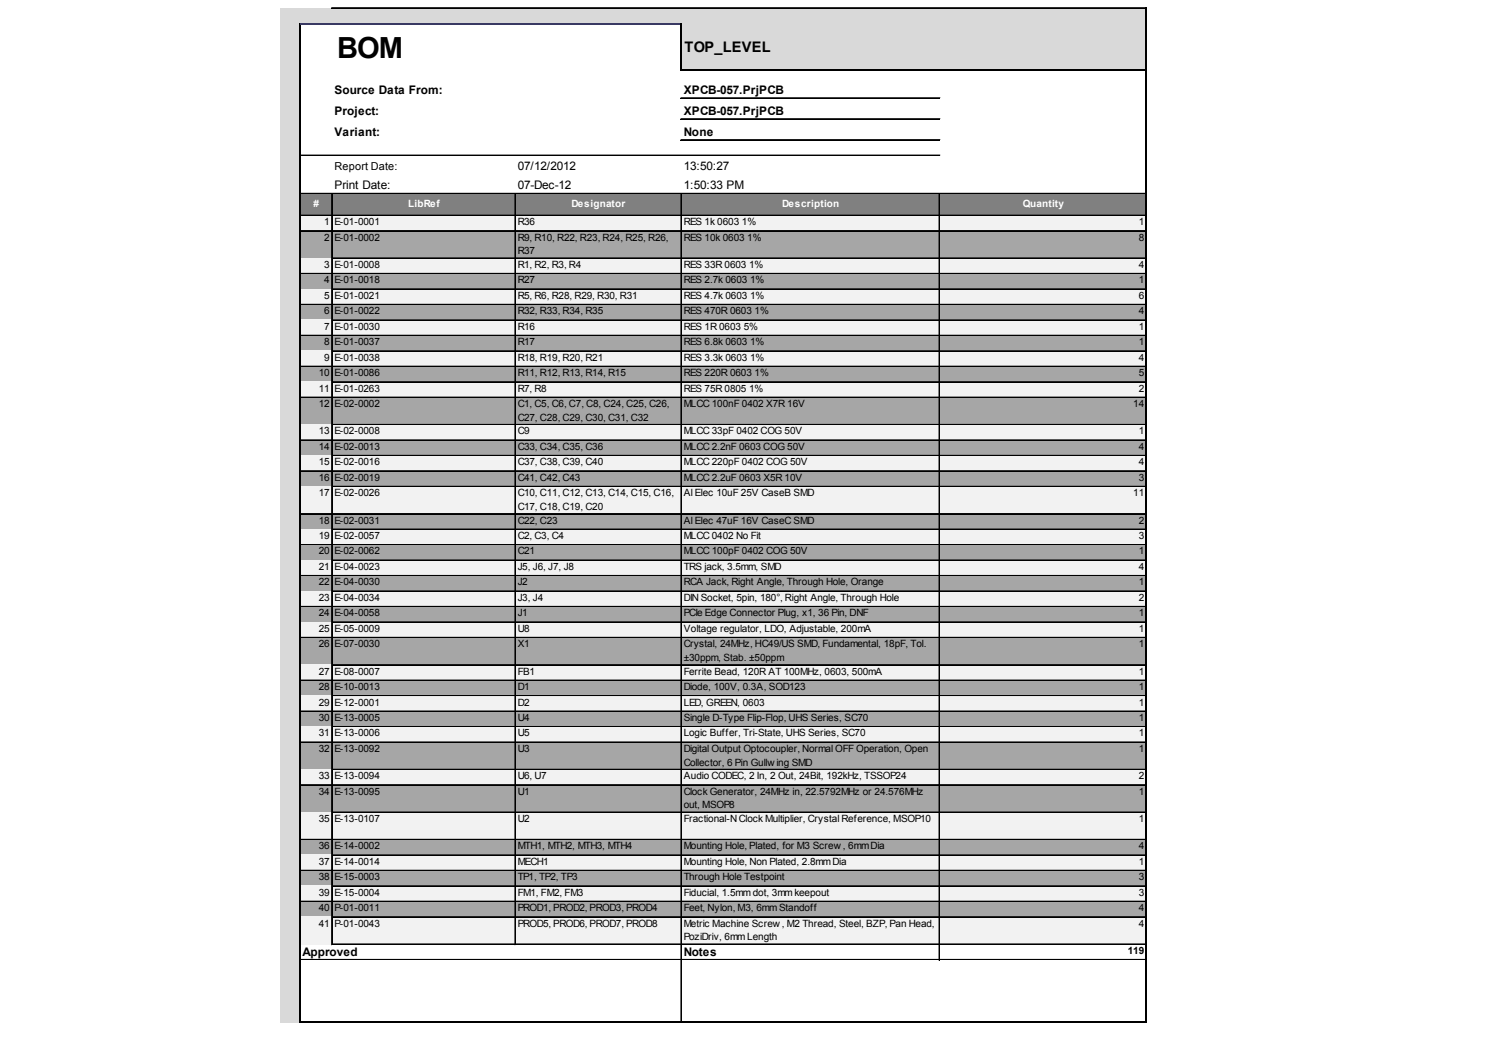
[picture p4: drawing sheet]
<svg xmlns="http://www.w3.org/2000/svg" width="287mm" height="202mm" viewBox="0 0 287 202" stroke-linecap="round" stroke-linejoin="round" font-family="sans-serif">
<defs><g id="words">
<text font-size="5.6" x="64.8" y="11.1">BOM</text>
<text font-size="2.8" x="131.6" y="10">TOP_LEVEL</text>
<g font-size="2.3">
<text x="64.3" y="18">Source Data From:</text>
<text x="64.3" y="22.1">Project:</text>
<text x="131.4" y="18">XPCB-057.PrjPCB</text>
<text x="131.4" y="22.1">XPCB-057.PrjPCB</text>
<text x="64.3" y="26.1">Variant:</text>
<text x="131.4" y="26.1">None</text>
<text x="99.5" y="32.7">07/12/2012</text>
<text x="131.4" y="32.7">13:50:27</text>
<text x="64.3" y="36.4">Print Date:</text>
<text x="99.5" y="36.4">07-Dec-12</text>
<text x="131.4" y="36.4">1:50:33 PM</text>
<text x="58.1" y="183.6">Approved</text>
<text x="131.4" y="183.6">Notes</text>
</g>
<text font-size="2.1" x="64.3" y="32.7">Report Date:</text>
<g font-size="1.9" fill="#fff">
<text x="60.2" y="39.8">#</text>
<text x="78.5" y="39.8">LibRef</text>
<text x="109.9" y="39.8">Designator</text>
<text x="150.4" y="39.8">Description</text>
<text x="196.6" y="39.8">Quantity</text>
</g>
<g font-size="1.9">
<text x="62.3" y="43.3">1</text>
<text x="62.3" y="46.2">2</text>
<text x="64.3" y="43.3">E-01-0001</text>
<text x="64.3" y="46.2">E-01-0002</text>
<text x="99.5" y="43.3">R36</text>
<text x="99.5" y="46.2">R9, R10, R22, R23, R24, R25, R26,</text>
<text x="131.4" y="43.3">RES 1k 0603</text>
<text x="131.4" y="46.2">RES 10k 0603</text>
<text x="142.6" y="43.3">1%</text>
<text x="143.7" y="46.2">1%</text>
<text x="218.9" y="43.3">1</text>
<text x="218.9" y="46.2">8</text>
<text x="62.3" y="51.5">3</text>
<text x="64.3" y="51.5">E-01-0008</text>
<text x="99.5" y="48.8">R37</text>
<text x="99.5" y="51.5">R1, R2, R3, R4</text>
<text x="131.4" y="51.5">RES 33R 0603</text>
<text x="144" y="51.5">1%</text>
<text x="218.9" y="51.5">4</text>
<text x="62.3" y="54.4">4</text>
<text x="62.3" y="57.4">5</text>
<text x="64.3" y="54.4">E-01-0018</text>
<text x="64.3" y="57.4">E-01-0021</text>
<text x="99.5" y="54.4">R27</text>
<text x="99.5" y="57.4">R5, R6, R28, R29, R30, R31</text>
<text x="131.4" y="54.4">RES 2.7k 0603</text>
<text x="131.4" y="57.4">RES 4.7k 0603</text>
<text x="144.2" y="57.4">1%</text>
<text x="144.2" y="54.4">1%</text>
<text x="218.9" y="54.4">1</text>
<text x="218.9" y="57.4">6</text>
<text x="62.3" y="60.4">6</text>
<text x="62.3" y="63.4">7</text>
<text x="64.3" y="60.4">E-01-0022</text>
<text x="64.3" y="63.4">E-01-0030</text>
<text x="99.5" y="60.4">R32, R33, R34, R35</text>
<text x="99.5" y="63.4">R16</text>
<text x="131.4" y="60.4">RES 470R 0603</text>
<text x="131.4" y="63.4">RES 1R 0603</text>
<text x="143" y="63.4">5%</text>
<text x="145.1" y="60.4">1%</text>
<text x="218.9" y="60.4">4</text>
<text x="218.9" y="63.4">1</text>
<text x="62.3" y="66.3">8</text>
<text x="62.3" y="69.3">9</text>
<text x="64.3" y="66.3">E-01-0037</text>
<text x="64.3" y="69.3">E-01-0038</text>
<text x="99.5" y="66.3">R17</text>
<text x="99.5" y="69.3">R18, R19, R20, R21</text>
<text x="131.4" y="66.3">RES 6.8k 0603</text>
<text x="131.4" y="69.3">RES 3.3k 0603</text>
<text x="144.2" y="69.3">1%</text>
<text x="144.2" y="66.3">1%</text>
<text x="218.9" y="66.3">1</text>
<text x="218.9" y="69.3">4</text>
<text x="61.3" y="72.3">10</text>
<text x="61.3" y="75.2">11</text>
<text x="64.3" y="72.3">E-01-0086</text>
<text x="64.3" y="75.2">E-01-0263</text>
<text x="99.5" y="72.3">R11, R12, R13, R14, R15</text>
<text x="99.5" y="75.2">R7, R8</text>
<text x="131.4" y="72.3">RES 220R 0603</text>
<text x="131.4" y="75.2">RES 75R 0805</text>
<text x="144" y="75.2">1%</text>
<text x="145.1" y="72.3">1%</text>
<text x="218.9" y="72.3">5</text>
<text x="218.9" y="75.2">2</text>
<text x="61.3" y="78.2">12</text>
<text x="61.3" y="83.5">13</text>
<text x="64.3" y="78.2">E-02-0002</text>
<text x="64.3" y="83.5">E-02-0008</text>
<text x="99.5" y="78.2">C1, C5, C6, C7, C8, C24, C25, C26,</text>
<text x="99.5" y="80.8">C27, C28, C29, C30, C31, C32</text>
<text x="99.5" y="83.5">C9</text>
<text x="131.4" y="78.2">MLCC 100nF 0402 X7R 16V</text>
<text x="131.4" y="83.5">MLCC 33pF 0402 COG 50V</text>
<text x="217.9" y="78.2">14</text>
<text x="218.9" y="83.5">1</text>
<text x="61.3" y="86.4">14</text>
<text x="61.3" y="89.4">15</text>
<text x="64.3" y="86.4">E-02-0013</text>
<text x="64.3" y="89.4">E-02-0016</text>
<text x="99.5" y="86.4">C33, C34, C35, C36</text>
<text x="99.5" y="89.4">C37, C38, C39, C40</text>
<text x="131.4" y="86.4">MLCC 2.2nF 0603 COG 50V</text>
<text x="131.4" y="89.4">MLCC 220pF 0402 COG 50V</text>
<text x="218.9" y="86.4">4</text>
<text x="218.9" y="89.4">4</text>
<text x="61.3" y="92.4">16</text>
<text x="61.3" y="95.4">17</text>
<text x="64.3" y="92.4">E-02-0019</text>
<text x="64.3" y="95.4">E-02-0026</text>
<text x="99.5" y="92.4">C41, C42, C43</text>
<text x="99.5" y="95.4">C10, C11, C12, C13, C14, C15, C16,</text>
<text x="131.4" y="92.4">MLCC 2.2uF 0603 X5R 10V</text>
<text x="131.4" y="95.4">Al Elec 10uF 25V CaseB SMD</text>
<text x="217.9" y="95.4">11</text>
<text x="218.9" y="92.4">3</text>
<text x="61.3" y="100.6">18</text>
<text x="64.3" y="100.6">E-02-0031</text>
<text x="99.5" y="98">C17, C18, C19, C20</text>
<text x="99.5" y="100.6">C22, C23</text>
<text x="131.4" y="100.6">Al Elec 47uF 16V CaseC SMD</text>
<text x="218.9" y="100.6">2</text>
<text x="61.3" y="103.6">19</text>
<text x="61.3" y="106.5">20</text>
<text x="64.3" y="103.6">E-02-0057</text>
<text x="64.3" y="106.5">E-02-0062</text>
<text x="99.5" y="103.6">C2, C3, C4</text>
<text x="99.5" y="106.5">C21</text>
<text x="131.4" y="103.6">MLCC 0402 No Fit</text>
<text x="131.4" y="106.5">MLCC 100pF 0402 COG 50V</text>
<text x="218.9" y="103.6">3</text>
<text x="218.9" y="106.5">1</text>
<text x="61.3" y="109.5">21</text>
<text x="61.3" y="112.5">22</text>
<text x="64.3" y="109.5">E-04-0023</text>
<text x="64.3" y="112.5">E-04-0030</text>
<text x="99.5" y="109.5">J5, J6, J7, J8</text>
<text x="99.5" y="112.5">J2</text>
<text x="131.4" y="109.5">TRS jack, 3.5mm, SMD</text>
<text x="131.4" y="112.5">RCA Jack, Right Angle, Through Hole, Orange</text>
<text x="218.9" y="109.5">4</text>
<text x="218.9" y="112.5">1</text>
<text x="61.3" y="115.5">23</text>
<text x="61.3" y="118.4">24</text>
<text x="64.3" y="115.5">E-04-0034</text>
<text x="64.3" y="118.4">E-04-0058</text>
<text x="99.5" y="115.5">J3, J4</text>
<text x="99.5" y="118.4">J1</text>
<text x="131.4" y="115.5">DIN Socket, 5pin, 180°, Right Angle, Through Hole</text>
<text x="131.4" y="118.4">PCIe Edge Connector Plug, x1, 36 Pin, DNF</text>
<text x="218.9" y="115.5">2</text>
<text x="218.9" y="118.4">1</text>
<text x="61.3" y="121.4">25</text>
<text x="61.3" y="124.4">26</text>
<text x="64.3" y="121.4">E-05-0009</text>
<text x="64.3" y="124.4">E-07-0030</text>
<text x="99.5" y="121.4">U8</text>
<text x="99.5" y="124.4">X1</text>
<text x="131.4" y="121.4">Voltage regulator, LDO, Adjustable, 200mA</text>
<text x="131.4" y="124.4">Crystal, 24MHz, HC49/US SMD, Fundamental, 18pF, Tol.</text>
<text x="218.9" y="121.4">1</text>
<text x="218.9" y="124.4">1</text>
<text x="61.3" y="129.6">27</text>
<text x="64.3" y="129.6">E-08-0007</text>
<text x="99.5" y="129.6">FB1</text>
<text x="131.4" y="127">±30ppm, Stab. ±50ppm</text>
<text x="131.4" y="129.6">Ferrite Bead, 120R AT 100MHz, 0603, 500mA</text>
<text x="218.9" y="129.6">1</text>
<text x="61.3" y="132.6">28</text>
<text x="61.3" y="135.6">29</text>
<text x="64.3" y="132.6">E-10-0013</text>
<text x="64.3" y="135.6">E-12-0001</text>
<text x="99.5" y="132.6">D1</text>
<text x="99.5" y="135.6">D2</text>
<text x="131.4" y="132.6">Diode, 100V, 0.3A, SOD123</text>
<text x="131.4" y="135.6">LED, GREEN, 0603</text>
<text x="218.9" y="132.6">1</text>
<text x="218.9" y="135.6">1</text>
<text x="61.3" y="138.5">30</text>
<text x="61.3" y="141.5">31</text>
<text x="64.3" y="138.5">E-13-0005</text>
<text x="64.3" y="141.5">E-13-0006</text>
<text x="99.5" y="138.5">U4</text>
<text x="99.5" y="141.5">U5</text>
<text x="131.4" y="138.5">Single D-Type Flip-Flop, UHS Series, SC70</text>
<text x="131.4" y="141.5">Logic Buffer, Tri-State, UHS Series, SC70</text>
<text x="218.9" y="138.5">1</text>
<text x="218.9" y="141.5">1</text>
<text x="61.3" y="144.5">32</text>
<text x="61.3" y="149.7">33</text>
<text x="64.3" y="144.5">E-13-0092</text>
<text x="64.3" y="149.7">E-13-0094</text>
<text x="99.5" y="144.5">U3</text>
<text x="99.5" y="149.7">U6, U7</text>
<text x="131.4" y="144.5">Digital Output Optocoupler, Normal OFF Operation, Open</text>
<text x="131.4" y="147.1">Collector, 6 Pin Gullw ing SMD</text>
<text x="131.4" y="149.7">Audio CODEC, 2 In, 2 Out, 24Bit, 192kHz, TSSOP24</text>
<text x="218.9" y="144.5">1</text>
<text x="218.9" y="149.7">2</text>
<text x="61.3" y="152.7">34</text>
<text x="64.3" y="152.7">E-13-0095</text>
<text x="99.5" y="152.7">U1</text>
<text x="131.4" y="152.7">Clock Generator, 24MHz in, 22.5792MHz or 24.576MHz</text>
<text x="131.4" y="155.3">out, MSOP8</text>
<text x="218.9" y="152.7">1</text>
<text x="61.3" y="157.9">35</text>
<text x="64.3" y="157.9">E-13-0107</text>
<text x="99.5" y="157.9">U2</text>
<text x="131.4" y="157.9">Fractional-NClock Multiplier, Crystal Reference, MSOP10</text>
<text x="218.9" y="157.9">1</text>
<text x="61.3" y="163.2">36</text>
<text x="61.3" y="166.2">37</text>
<text x="64.3" y="163.2">E-14-0002</text>
<text x="64.3" y="166.2">E-14-0014</text>
<text x="99.5" y="163.2">MTH1, MTH2, MTH3, MTH4</text>
<text x="99.5" y="166.2">MECH1</text>
<text x="131.4" y="163.2">Mounting Hole, Plated, for M3 Screw , 6mmDia</text>
<text x="131.4" y="166.2">Mounting Hole, Non Plated, 2.8mmDia</text>
<text x="218.9" y="163.2">4</text>
<text x="218.9" y="166.2">1</text>
<text x="61.3" y="169.1">38</text>
<text x="61.3" y="172.1">39</text>
<text x="64.3" y="169.1">E-15-0003</text>
<text x="64.3" y="172.1">E-15-0004</text>
<text x="99.5" y="169.1">TP1, TP2, TP3</text>
<text x="99.5" y="172.1">FM1, FM2, FM3</text>
<text x="131.4" y="169.1">Through Hole Testpoint</text>
<text x="131.4" y="172.1">Fiducial, 1.5mmdot, 3mmkeepout</text>
<text x="218.9" y="169.1">3</text>
<text x="218.9" y="172.1">3</text>
<text x="61.3" y="175.1">40</text>
<text x="61.3" y="178">41</text>
<text x="64.3" y="175.1">P-01-0011</text>
<text x="64.3" y="178">P-01-0043</text>
<text x="99.5" y="175.1">PROD1, PROD2, PROD3, PROD4</text>
<text x="99.5" y="178">PROD5, PROD6, PROD7, PROD8</text>
<text x="131.4" y="175.1">Feet, Nylon, M3, 6mmStandoff</text>
<text x="131.4" y="178">Metric Machine Screw , M2 Thread, Steel, BZP, Pan Head,</text>
<text x="218.9" y="175.1">4</text>
<text x="218.9" y="178">4</text>
<text x="131.4" y="180.7">PoziDriv, 6mmLength</text>
<text x="216.8" y="183.3">119</text>
</g>
</g></defs>
<g fill="#d9d9d9">
<path d="M53.9 1.6h166.6v3.2h-166.6z"/>
<path d="M53.9 4.6h3.9v8.9h-3.9z"/>
</g>
<path d="M57.6 4.6h73.5v8.9h-73.5z" fill="#fff"/>
<g fill="#d9d9d9">
<path d="M130.9 4.6h89.6v8.9h-89.6z"/>
<path d="M53.9 13.4h3.9v23.9h-3.9z"/>
</g>
<path d="M57.6 13.4h162.9v23.9h-162.9z" fill="#fff"/>
<path d="M53.9 37.1h3.9v4.4h-3.9z" fill="#d9d9d9"/>
<path d="M57.6 37.1h162.9v4.4h-162.9z" fill="#808080"/>
<path d="M53.9 41.3h3.9v3.2h-3.9z" fill="#d9d9d9"/>
<path d="M57.6 41.3h162.9v3.2h-162.9z" fill="#f2f2f2"/>
<path d="M53.9 44.3h3.9v5.4h-3.9z" fill="#d9d9d9"/>
<path d="M57.6 44.3h162.9v5.4h-162.9z" fill="#a6a6a6"/>
<path d="M53.9 49.6h3.9v3.1h-3.9z" fill="#d9d9d9"/>
<path d="M57.6 49.6h162.9v3.1h-162.9z" fill="#f2f2f2"/>
<path d="M53.9 52.5h3.9v3.2h-3.9z" fill="#d9d9d9"/>
<path d="M57.6 52.5h162.9v3.2h-162.9z" fill="#a6a6a6"/>
<path d="M53.9 55.5h3.9v3.1h-3.9z" fill="#d9d9d9"/>
<path d="M57.6 55.5h162.9v3.1h-162.9z" fill="#f2f2f2"/>
<path d="M53.9 58.5h3.9v3.1h-3.9z" fill="#d9d9d9"/>
<path d="M57.6 58.5h162.9v3.1h-162.9z" fill="#a6a6a6"/>
<path d="M53.9 61.4h3.9v3.2h-3.9z" fill="#d9d9d9"/>
<path d="M57.6 61.4h162.9v3.2h-162.9z" fill="#f2f2f2"/>
<path d="M53.9 64.4h3.9v3.2h-3.9z" fill="#d9d9d9"/>
<path d="M57.6 64.4h162.9v3.2h-162.9z" fill="#a6a6a6"/>
<path d="M53.9 67.4h3.9v3.1h-3.9z" fill="#d9d9d9"/>
<path d="M57.6 67.4h162.9v3.1h-162.9z" fill="#f2f2f2"/>
<path d="M53.9 70.4h3.9v3.1h-3.9z" fill="#d9d9d9"/>
<path d="M57.6 70.4h162.9v3.1h-162.9z" fill="#a6a6a6"/>
<path d="M53.9 73.3h3.9v3.2h-3.9z" fill="#d9d9d9"/>
<path d="M57.6 73.3h162.9v3.2h-162.9z" fill="#f2f2f2"/>
<path d="M53.9 76.3h3.9v5.4h-3.9z" fill="#d9d9d9"/>
<path d="M57.6 76.3h162.9v5.4h-162.9z" fill="#a6a6a6"/>
<path d="M53.9 81.5h3.9v3.2h-3.9z" fill="#d9d9d9"/>
<path d="M57.6 81.5h162.9v3.2h-162.9z" fill="#f2f2f2"/>
<path d="M53.9 84.5h3.9v3.2h-3.9z" fill="#d9d9d9"/>
<path d="M57.6 84.5h162.9v3.2h-162.9z" fill="#a6a6a6"/>
<path d="M53.9 87.5h3.9v3.1h-3.9z" fill="#d9d9d9"/>
<path d="M57.6 87.5h162.9v3.1h-162.9z" fill="#f2f2f2"/>
<path d="M53.9 90.5h3.9v3.1h-3.9z" fill="#d9d9d9"/>
<path d="M57.6 90.5h162.9v3.1h-162.9z" fill="#a6a6a6"/>
<path d="M53.9 93.4h3.9v5.5h-3.9z" fill="#d9d9d9"/>
<path d="M57.6 93.4h162.9v5.5h-162.9z" fill="#f2f2f2"/>
<path d="M53.9 98.7h3.9v3.1h-3.9z" fill="#d9d9d9"/>
<path d="M57.6 98.7h162.9v3.1h-162.9z" fill="#a6a6a6"/>
<path d="M53.9 101.7h3.9v3.1h-3.9z" fill="#d9d9d9"/>
<path d="M57.6 101.7h162.9v3.1h-162.9z" fill="#f2f2f2"/>
<path d="M53.9 104.6h3.9v3.2h-3.9z" fill="#d9d9d9"/>
<path d="M57.6 104.6h162.9v3.2h-162.9z" fill="#a6a6a6"/>
<path d="M53.9 107.6h3.9v3.1h-3.9z" fill="#d9d9d9"/>
<path d="M57.6 107.6h162.9v3.1h-162.9z" fill="#f2f2f2"/>
<path d="M53.9 110.6h3.9v3.1h-3.9z" fill="#d9d9d9"/>
<path d="M57.6 110.6h162.9v3.1h-162.9z" fill="#a6a6a6"/>
<path d="M53.9 113.5h3.9v3.2h-3.9z" fill="#d9d9d9"/>
<path d="M57.6 113.5h162.9v3.2h-162.9z" fill="#f2f2f2"/>
<path d="M53.9 116.5h3.9v3.2h-3.9z" fill="#d9d9d9"/>
<path d="M57.6 116.5h162.9v3.2h-162.9z" fill="#a6a6a6"/>
<path d="M53.9 119.5h3.9v3.1h-3.9z" fill="#d9d9d9"/>
<path d="M57.6 119.5h162.9v3.1h-162.9z" fill="#f2f2f2"/>
<path d="M53.9 122.5h3.9v5.4h-3.9z" fill="#d9d9d9"/>
<path d="M57.6 122.5h162.9v5.4h-162.9z" fill="#a6a6a6"/>
<path d="M53.9 127.7h3.9v3.2h-3.9z" fill="#d9d9d9"/>
<path d="M57.6 127.7h162.9v3.2h-162.9z" fill="#f2f2f2"/>
<path d="M53.9 130.7h3.9v3.1h-3.9z" fill="#d9d9d9"/>
<path d="M57.6 130.7h162.9v3.1h-162.9z" fill="#a6a6a6"/>
<path d="M53.9 133.6h3.9v3.2h-3.9z" fill="#d9d9d9"/>
<path d="M57.6 133.6h162.9v3.2h-162.9z" fill="#f2f2f2"/>
<path d="M53.9 136.6h3.9v3.2h-3.9z" fill="#d9d9d9"/>
<path d="M57.6 136.6h162.9v3.2h-162.9z" fill="#a6a6a6"/>
<path d="M53.9 139.6h3.9v3.1h-3.9z" fill="#d9d9d9"/>
<path d="M57.6 139.6h162.9v3.1h-162.9z" fill="#f2f2f2"/>
<path d="M53.9 142.6h3.9v5.4h-3.9z" fill="#d9d9d9"/>
<path d="M57.6 142.6h162.9v5.4h-162.9z" fill="#a6a6a6"/>
<path d="M53.9 147.8h3.9v3.2h-3.9z" fill="#d9d9d9"/>
<path d="M57.6 147.8h162.9v3.2h-162.9z" fill="#f2f2f2"/>
<path d="M53.9 150.8h3.9v5.4h-3.9z" fill="#d9d9d9"/>
<path d="M57.6 150.8h162.9v5.4h-162.9z" fill="#a6a6a6"/>
<path d="M53.9 156h3.9v5.4h-3.9z" fill="#d9d9d9"/>
<path d="M57.6 156h162.9v5.4h-162.9z" fill="#f2f2f2"/>
<path d="M53.9 161.3h3.9v3.1h-3.9z" fill="#d9d9d9"/>
<path d="M57.6 161.3h162.9v3.1h-162.9z" fill="#a6a6a6"/>
<path d="M53.9 164.2h3.9v3.2h-3.9z" fill="#d9d9d9"/>
<path d="M57.6 164.2h162.9v3.2h-162.9z" fill="#f2f2f2"/>
<path d="M53.9 167.2h3.9v3.2h-3.9z" fill="#d9d9d9"/>
<path d="M57.6 167.2h162.9v3.2h-162.9z" fill="#a6a6a6"/>
<path d="M53.9 170.2h3.9v3.1h-3.9z" fill="#d9d9d9"/>
<path d="M57.6 170.2h162.9v3.1h-162.9z" fill="#f2f2f2"/>
<path d="M53.9 173.2h3.9v3.1h-3.9z" fill="#d9d9d9"/>
<path d="M57.6 173.2h162.9v3.1h-162.9z" fill="#a6a6a6"/>
<path d="M53.9 176.1h3.9v5.5h-3.9z" fill="#d9d9d9"/>
<path d="M57.6 176.1h162.9v5.5h-162.9z" fill="#f2f2f2"/>
<path d="M53.9 181.4h3.9v3.1h-3.9z" fill="#d9d9d9"/>
<path d="M180.5 181.4h40v3.1h-40z" fill="#fff"/>
<path d="M53.9 184.3h3.9v12.3h-3.9z" fill="#d9d9d9"/>
<path d="M57.6 4.4v192.2M130.9 4.4v9.1M131.1 13.4h89.4M220.3 1.5v195.1M57.8 196.4h162.7" fill="none" stroke="#000" stroke-width=".35"/>
<g fill="none" stroke="#000" stroke-width=".19">
<path d="M63.7 1.5h156.4M63.7 1.6h156.4M130.9 18.8h49.8M130.9 18.9h49.8M57.8 29.8h122.9M57.8 29.9h122.9M57.8 37.1h162.3M57.8 37.2h162.3M63.7 37.3v144.3M63.8 37.3v144.3M99 37.3v144.3M99.1 37.3v144.3"/>
<path d="M130.9 37.3v158.9M130.9 22.8h49.8M130.9 22.9h49.8M130.9 26.8h49.8M130.9 26.9h49.8M131 37.3v158.9M180.5 37.3v147.2M180.6 37.3v147.2M57.8 44.3h5.9M57.8 44.4h5.9M57.8 52.5h5.9M57.8 52.6h5.9"/>
<path d="M57.8 58.5h5.9M57.8 58.6h5.9M57.8 41.3h162.3M57.8 41.4h162.3M63.9 44.3h35.1M63.9 44.4h35.1M63.9 49.6h35.1M63.9 52.5h35.1M63.9 52.6h35.1M63.9 55.5h35.1M63.9 55.6h35.1M63.9 58.5h35.1"/>
<path d="M63.9 58.6h35.1M99.2 44.3h31.7M99.2 44.4h31.7M99.2 49.6h31.7M99.2 52.5h31.7M99.2 52.6h31.7M99.2 55.5h31.7M99.2 55.6h31.7M99.2 58.5h31.7M99.2 58.6h31.7M131.1 44.3h49.4M131.1 44.4h49.4"/>
<path d="M131.1 49.6h49.4M131.1 52.5h49.4M131.1 52.6h49.4M131.1 55.5h49.4M131.1 55.6h49.4M131.1 58.5h49.4M131.1 58.6h49.4M180.7 44.3h39.4M180.7 44.4h39.4M180.7 49.6h39.4M180.7 52.5h39.4M180.7 52.6h39.4"/>
<path d="M180.7 55.5h39.4M180.7 55.6h39.4M180.7 58.5h39.4M180.7 58.6h39.4M57.8 64.4h5.9M57.8 64.5h5.9M57.8 70.4h5.9M57.8 76.3h5.9M57.8 76.4h5.9M63.9 61.4h35.1M63.9 61.5h35.1M63.9 64.4h35.1"/>
<path d="M63.9 64.5h35.1M63.9 67.4h35.1M63.9 67.5h35.1M63.9 70.4h35.1M63.9 73.3h35.1M63.9 73.4h35.1M63.9 76.3h35.1M63.9 76.4h35.1M99.2 61.4h31.7M99.2 61.5h31.7M99.2 64.4h31.7M99.2 64.5h31.7"/>
<path d="M99.2 67.4h31.7M99.2 67.5h31.7M99.2 70.4h31.7M99.2 73.3h31.7M99.2 73.4h31.7M99.2 76.3h31.7M99.2 76.4h31.7M131.1 61.4h49.4M131.1 61.5h49.4M131.1 64.4h49.4M131.1 64.5h49.4M131.1 67.4h49.4"/>
<path d="M131.1 67.5h49.4M131.1 70.4h49.4M131.1 73.3h49.4M131.1 73.4h49.4M131.1 76.3h49.4M131.1 76.4h49.4M180.7 61.4h39.4M180.7 61.5h39.4M180.7 64.4h39.4M180.7 64.5h39.4M180.7 67.4h39.4M180.7 67.5h39.4"/>
<path d="M180.7 70.4h39.4M180.7 73.3h39.4M180.7 73.4h39.4M180.7 76.3h39.4M180.7 76.4h39.4M57.8 84.5h5.9M57.8 84.6h5.9M57.8 90.5h5.9M57.8 90.6h5.9M57.8 98.7h5.9M57.8 98.8h5.9M63.9 81.5h35.1"/>
<path d="M63.9 81.6h35.1M63.9 84.5h35.1M63.9 84.6h35.1M63.9 87.5h35.1M63.9 87.6h35.1M63.9 90.5h35.1M63.9 90.6h35.1M63.9 93.4h35.1M63.9 93.5h35.1M63.9 98.7h35.1M63.9 98.8h35.1M99.2 81.5h31.7"/>
<path d="M99.2 81.6h31.7M99.2 84.5h31.7M99.2 84.6h31.7M99.2 87.5h31.7M99.2 87.6h31.7M99.2 90.5h31.7M99.2 90.6h31.7M99.2 93.4h31.7M99.2 93.5h31.7M99.2 98.7h31.7M99.2 98.8h31.7M131.1 81.5h49.4"/>
<path d="M131.1 81.6h49.4M131.1 84.5h49.4M131.1 84.6h49.4M131.1 87.5h49.4M131.1 87.6h49.4M131.1 90.5h49.4M131.1 90.6h49.4M131.1 93.4h49.4M131.1 93.5h49.4M131.1 98.7h49.4M131.1 98.8h49.4M180.7 81.5h39.4"/>
<path d="M180.7 81.6h39.4M180.7 84.5h39.4M180.7 84.6h39.4M180.7 87.5h39.4M180.7 87.6h39.4M180.7 90.5h39.4M180.7 90.6h39.4M180.7 93.4h39.4M180.7 93.5h39.4M180.7 98.7h39.4M180.7 98.8h39.4M57.8 104.6h5.9"/>
<path d="M57.8 104.7h5.9M57.8 110.6h5.9M57.8 110.7h5.9M57.8 116.5h5.9M57.8 116.6h5.9M63.9 101.7h35.1M63.9 104.6h35.1M63.9 104.7h35.1M63.9 107.6h35.1M63.9 107.7h35.1M63.9 110.6h35.1M63.9 110.7h35.1"/>
<path d="M63.9 113.5h35.1M63.9 113.6h35.1M63.9 116.5h35.1M63.9 116.6h35.1M63.9 119.5h35.1M63.9 119.6h35.1M99.2 101.7h31.7M99.2 104.6h31.7M99.2 104.7h31.7M99.2 107.6h31.7M99.2 107.7h31.7M99.2 110.6h31.7"/>
<path d="M99.2 110.7h31.7M99.2 113.5h31.7M99.2 113.6h31.7M99.2 116.5h31.7M99.2 116.6h31.7M99.2 119.5h31.7M99.2 119.6h31.7M131.1 101.7h49.4M131.1 104.6h49.4M131.1 104.7h49.4M131.1 107.6h49.4M131.1 107.7h49.4"/>
<path d="M131.1 110.6h49.4M131.1 110.7h49.4M131.1 113.5h49.4M131.1 113.6h49.4M131.1 116.5h49.4M131.1 116.6h49.4M131.1 119.5h49.4M131.1 119.6h49.4M180.7 101.7h39.4M180.7 104.6h39.4M180.7 104.7h39.4M180.7 107.6h39.4"/>
<path d="M180.7 107.7h39.4M180.7 110.6h39.4M180.7 110.7h39.4M180.7 113.5h39.4M180.7 113.6h39.4M180.7 116.5h39.4M180.7 116.6h39.4M180.7 119.5h39.4M180.7 119.6h39.4M57.8 122.5h5.9M57.8 130.7h5.9M57.8 130.8h5.9"/>
<path d="M57.8 136.6h5.9M57.8 136.7h5.9M63.9 122.5h35.1M63.9 127.7h35.1M63.9 127.8h35.1M63.9 130.7h35.1M63.9 130.8h35.1M63.9 133.6h35.1M63.9 133.7h35.1M63.9 136.6h35.1M63.9 136.7h35.1M63.9 139.6h35.1"/>
<path d="M63.9 139.7h35.1M99.2 122.5h31.7M99.2 127.7h31.7M99.2 127.8h31.7M99.2 130.7h31.7M99.2 130.8h31.7M99.2 133.6h31.7M99.2 133.7h31.7M99.2 136.6h31.7M99.2 136.7h31.7M99.2 139.6h31.7M99.2 139.7h31.7"/>
<path d="M131.1 122.5h49.4M131.1 127.7h49.4M131.1 127.8h49.4M131.1 130.7h49.4M131.1 130.8h49.4M131.1 133.6h49.4M131.1 133.7h49.4M131.1 136.6h49.4M131.1 136.7h49.4M131.1 139.6h49.4M131.1 139.7h49.4M180.7 122.5h39.4"/>
<path d="M180.7 127.7h39.4M180.7 127.8h39.4M180.7 130.7h39.4M180.7 130.8h39.4M180.7 133.6h39.4M180.7 133.7h39.4M180.7 136.6h39.4M180.7 136.7h39.4M180.7 139.6h39.4M180.7 139.7h39.4M57.8 142.6h5.9M57.8 142.7h5.9"/>
<path d="M57.8 150.8h5.9M57.8 150.9h5.9M63.9 142.6h35.1M63.9 142.7h35.1M63.9 147.8h35.1M63.9 147.9h35.1M63.9 150.8h35.1M63.9 150.9h35.1M63.9 156h35.1M63.9 156.1h35.1M99.2 142.6h31.7M99.2 142.7h31.7"/>
<path d="M99.2 147.8h31.7M99.2 147.9h31.7M99.2 150.8h31.7M99.2 150.9h31.7M99.2 156h31.7M99.2 156.1h31.7M131.1 142.6h49.4M131.1 142.7h49.4M131.1 147.8h49.4M131.1 147.9h49.4M131.1 150.8h49.4M131.1 150.9h49.4"/>
<path d="M131.1 156h49.4M131.1 156.1h49.4M180.7 142.6h39.4M180.7 142.7h39.4M180.7 147.8h39.4M180.7 147.9h39.4M180.7 150.8h39.4M180.7 150.9h39.4M180.7 156h39.4M180.7 156.1h39.4M57.8 161.3h5.9M57.8 161.4h5.9"/>
<path d="M57.8 167.2h5.9M57.8 167.3h5.9M57.8 173.2h5.9M63.9 161.3h35.1M63.9 161.4h35.1M63.9 164.2h35.1M63.9 164.3h35.1M63.9 167.2h35.1M63.9 167.3h35.1M63.9 170.2h35.1M63.9 170.3h35.1M63.9 173.2h35.1"/>
<path d="M63.9 176.1h35.1M63.9 176.2h35.1M99.2 161.3h31.7M99.2 161.4h31.7M99.2 164.2h31.7M99.2 164.3h31.7M99.2 167.2h31.7M99.2 167.3h31.7M99.2 170.2h31.7M99.2 170.3h31.7M99.2 173.2h31.7M99.2 176.1h31.7"/>
<path d="M99.2 176.2h31.7M131.1 161.3h49.4M131.1 161.4h49.4M131.1 164.2h49.4M131.1 164.3h49.4M131.1 167.2h49.4M131.1 167.3h49.4M131.1 170.2h49.4M131.1 170.3h49.4M131.1 173.2h49.4M131.1 176.1h49.4M131.1 176.2h49.4"/>
<path d="M180.7 161.3h39.4M180.7 161.4h39.4M180.7 164.2h39.4M180.7 164.3h39.4M180.7 167.2h39.4M180.7 167.3h39.4M180.7 170.2h39.4M180.7 170.3h39.4M180.7 173.2h39.4M180.7 176.1h39.4M180.7 176.2h39.4M57.8 184.3h162.3"/>
<path d="M57.8 184.4h162.3M63.9 181.4h35.1M63.9 181.5h35.1M99.2 181.4h81.3M99.2 181.5h81.3M180.7 181.4h39.4M180.7 181.5h39.4"/>
</g>
<path d="M57.8 4.6h72.9" fill="none" stroke="#339" stroke-width=".35"/>
<use href="#words"/>
</svg>
